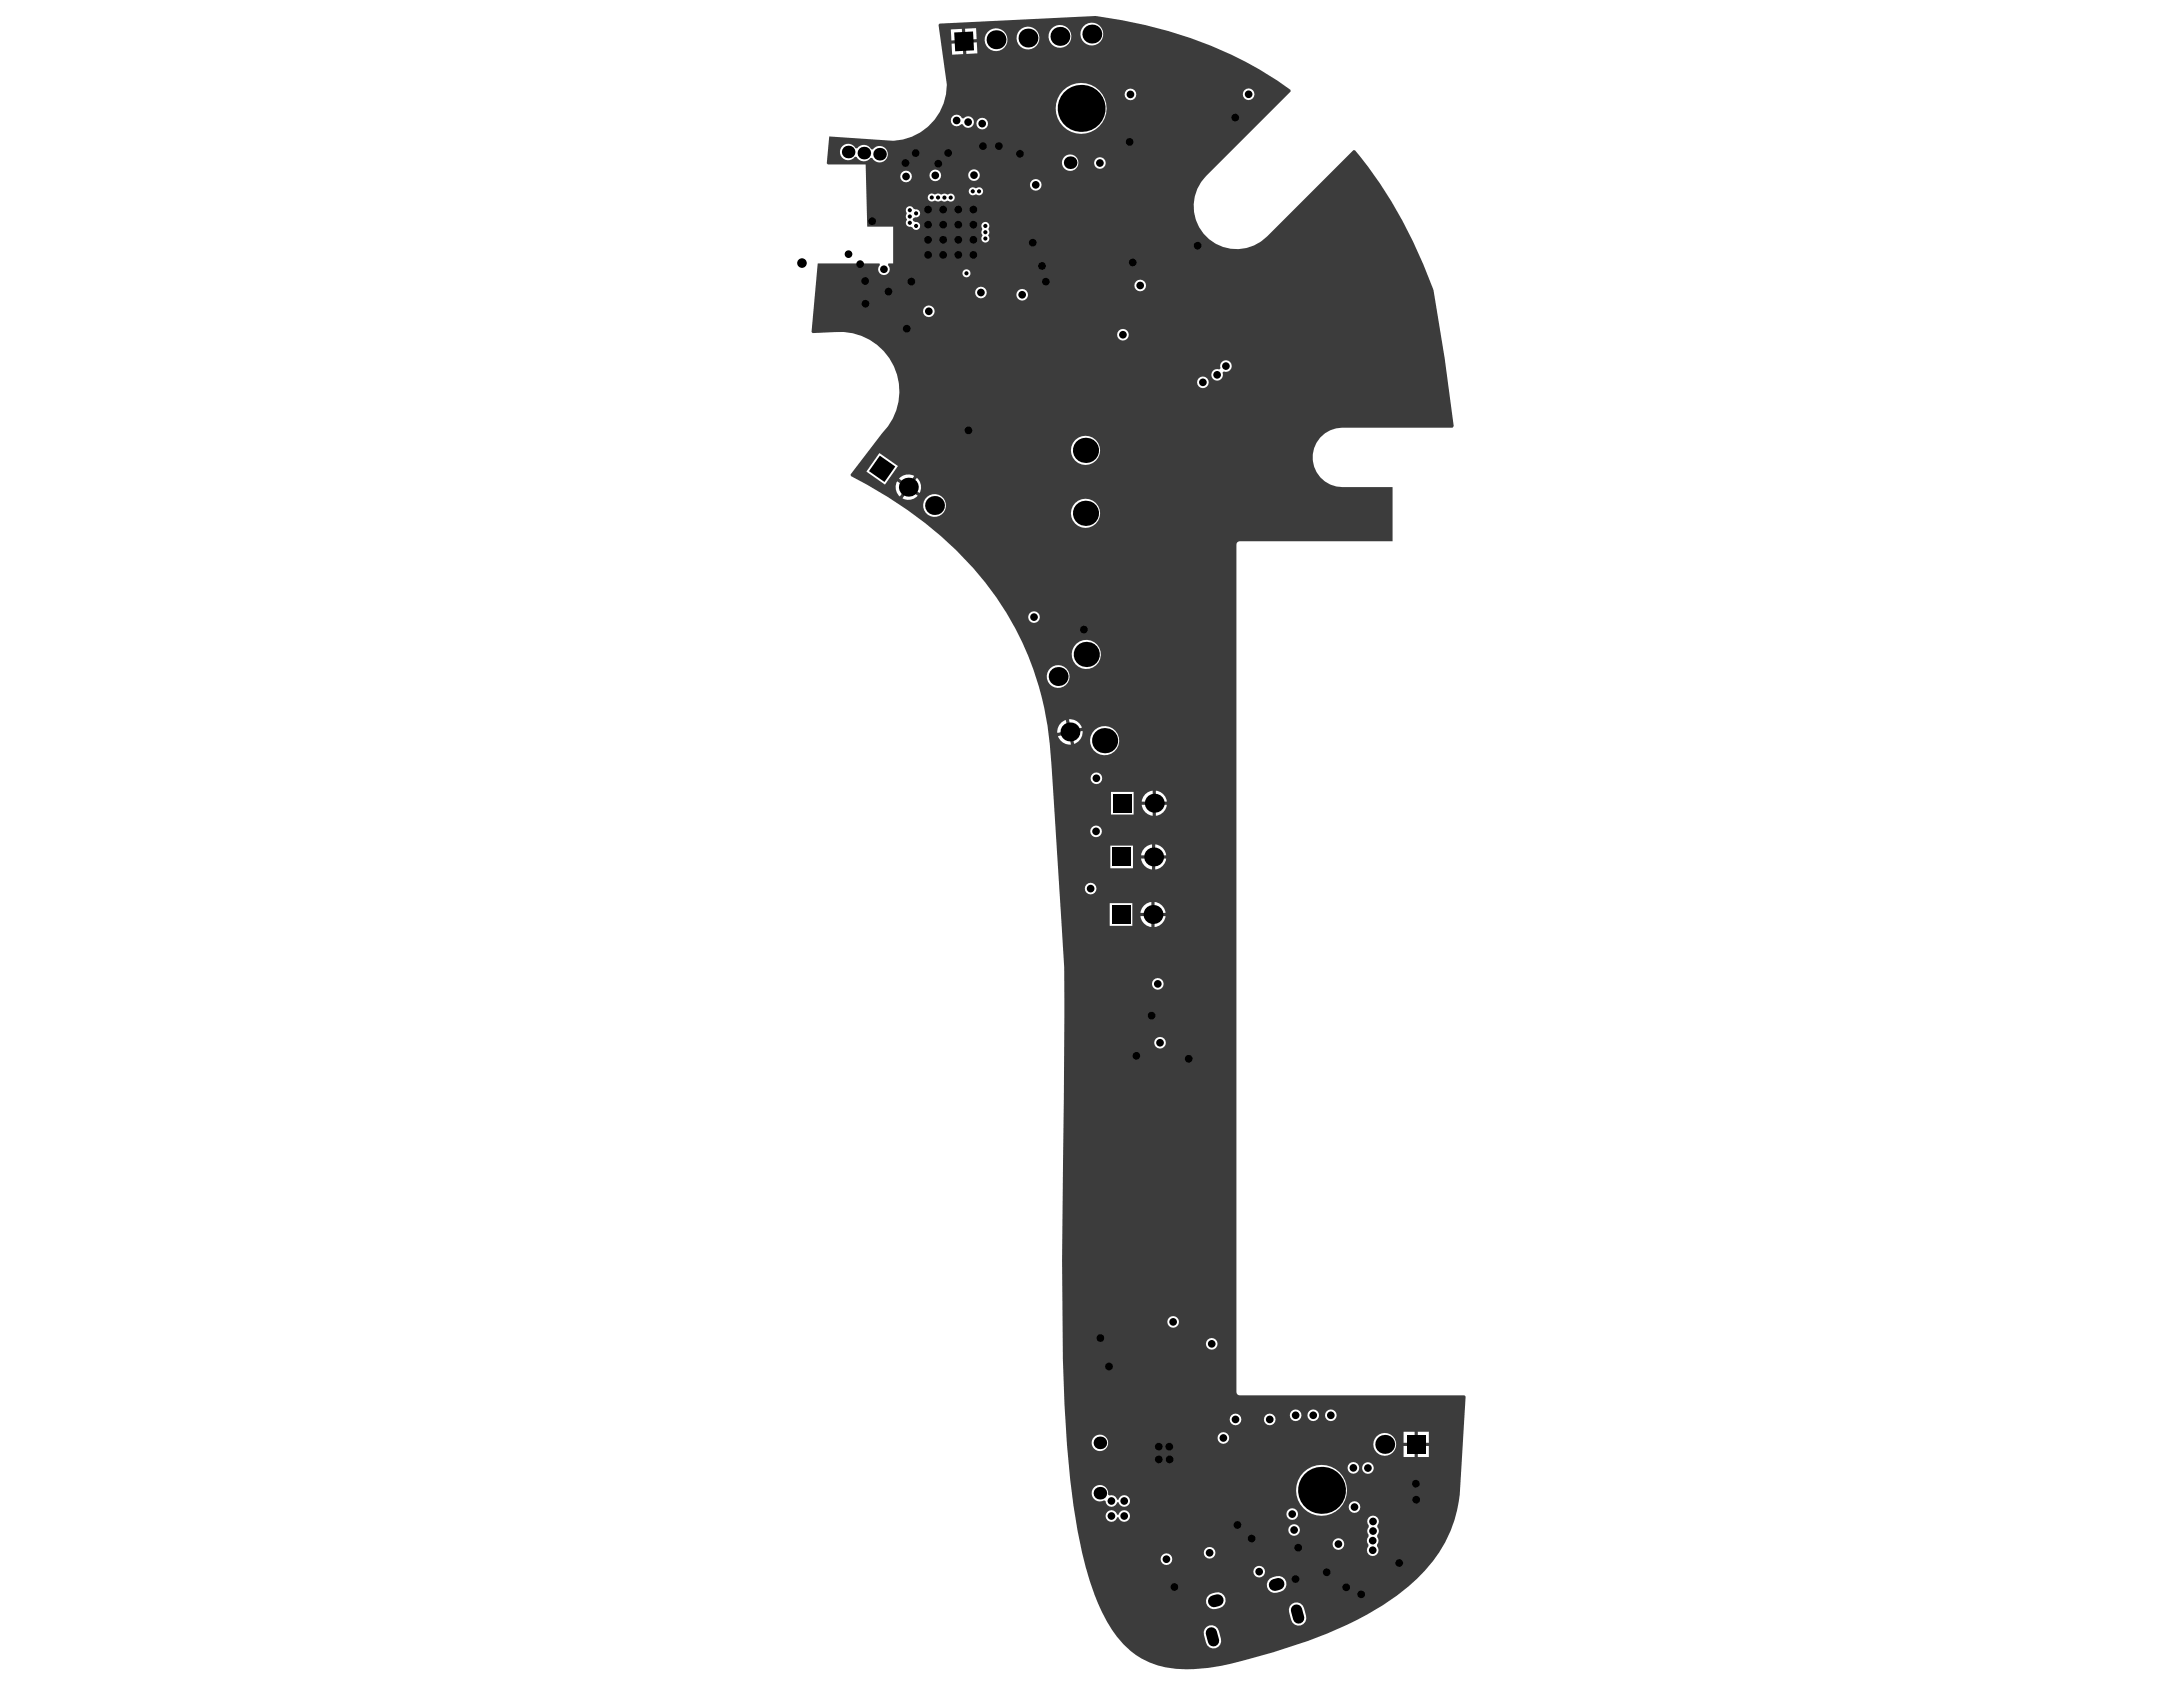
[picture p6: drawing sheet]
<svg xmlns="http://www.w3.org/2000/svg" width="279mm" height="216mm" viewBox="0 0 279 216" stroke-linecap="round" stroke-linejoin="round" font-family="sans-serif">
<path d="M120.3 3l19.9-1a54.9 54.9 0 0 1 23.3 8.3l1.7 1.2v.2l-10.8 10.8a5.5 5.5 0 0 0-1.6 3.6 5.4 5.4 0 0 0 .7 2.9v.1a5.4 5.4 0 0 0 2.1 2.1 5.4 5.4 0 0 0 2.9 .7 5.4 5.4 0 0 0 2.8-1l.9-.6 11-11.1h.2a58.7 58.7 0 0 1 10.1 17.9l1.4 8.7 1.2 8.7-.2 .2h-14.1a3.8 3.8 0 0 0-2.2 .7v.1a3.7 3.7 0 0 0-1.4 1.8v.1a3.7 3.7 0 0 0 0 2.3 3.7 3.7 0 0 0 1.3 1.9h.1a3.7 3.7 0 0 0 2.2 .7h6.4v7h-19.5a.42 .42 0 0 0-.5 .4v108.5a.42 .42 0 0 0 .5 .4h28.7l.2 .1-.8 12.6a17.2 17.2 0 0 1-6.5 11.7 41.5 41.5 0 0 1-12.9 7 72 72 0 0 1-12.8 3.5 13.7 13.7 0 0 1-8.5-1.2 13.9 13.9 0 0 1-5.6-7.1 49.3 49.3 0 0 1-3.1-12.5 159.4 159.4 0 0 1-1.4-18.8 1403 1403 0 0 1 .2-33.4v-12.2a99.3 99.3 0 0 0-.4-10.9l-1.2-19.5-.5-5-.4-2.3-.7-2.8-.7-2.1-1.5-3.5-2-3.8-1.3-2-1.4-1.9-1.5-1.8-2.2-2.3-2-1.8-2-1.7-2.2-1.6-2.5-1.7-4.8-2.7v-.2l4.7-6.1 .7-1 .4-1.1 .3-1.1 .1-1.2-.1-1.2-.2-1-.4-1.1-.6-1.1-.7-.8-.8-.8-1-.7-1.1-.5-1.1-.4-1.1-.1-4 .1-.1-.1 .8-8.8h7.9v.2a.74 .74 0 0 0 0 1.1 .74 .74 0 0 0 1.1 0 .74 .74 0 0 0-.1-1.1l.1-.2h.6v-4.7h-3.3l-.2-8h-4.8l-.2-.1 .3-3.4 8.3 .5 1.2-.2 1.1-.3 1.1-.6 1-.7 .8-.9 .7-1 .5-1.1 .3-1.2 .1-1.2-1.1-7.6zM123.5 3.7l.1 1.4 1.4-.1-.1-1.4zM121.7 3.8l.1 1.4 1.4-.1-.1-1.4zM138.3 4.4a1.46 1.46 0 0 0 2.9 0 1.46 1.46 0 0 0-2.9 0zM134.2 4.7a1.46 1.46 0 0 0 2.9 0 1.46 1.46 0 0 0-2.9 0zM130.1 4.9a1.46 1.46 0 0 0 2.9 0 1.46 1.46 0 0 0-2.9 0zM126 5.1a1.46 1.46 0 0 0 2.9 0 1.46 1.46 0 0 0-2.9 0zM123.6 5.5l.1 1.4 1.4-.1-.1-1.4zM121.8 5.6l.1 1.4 1.4-.1-.1-1.4zM159.1 12.1a.75 .75 0 0 0 1.5 0 .75 .75 0 0 0-1.5 0zM143.9 12.1a.75 .75 0 0 0 1.5 0 .75 .75 0 0 0-1.5 0zM121.9 14.9a.74 .74 0 0 0 0 1.1 .74 .74 0 0 0 1.1-.1h.2a.75 .75 0 0 0 1.1 .4 .75 .75 0 0 0 .2-1.1 .75 .75 0 0 0-1.2 0l-.2-.1a.75 .75 0 0 0-1.2-.2zM125 15.8a.75 .75 0 0 0 1.5 0 .75 .75 0 0 0-1.5 0zM135.1 13.9a3.3 3.3 0 0 0 6.5 0 3.3 3.3 0 0 0-6.5 0zM107.9 18.7a1.05 1.05 0 0 0-.1 1.5 1.05 1.05 0 0 0 1.6-.1h.2a1.05 1.05 0 0 0 1.8 .1h.2a1.05 1.05 0 0 0 1.6 .4 1.05 1.05 0 0 0 .1-1.6 1.05 1.05 0 0 0-1.6 .1h-.2a1.05 1.05 0 0 0-1.8-.1h-.2a1.05 1.05 0 0 0-1.6-.3zM140 20.9a.75 .75 0 0 0 1.5 0 .75 .75 0 0 0-1.5 0zM135.9 20.8a1.06 1.06 0 0 0 2.1 0 1.06 1.06 0 0 0-2.1 0zM123.9 22.4a.75 .75 0 0 0 1.5 0 .75 .75 0 0 0-1.5 0zM119 22.4a.75 .75 0 0 0 1.5 0 .75 .75 0 0 0-1.5 0zM115.2 22.6a.75 .75 0 0 0 1.5 0 .75 .75 0 0 0-1.5 0zM124.1 24.1a.54 .54 0 0 0 .1 .8 .54 .54 0 0 0 .7 0 .54 .54 0 0 0 .8 0 .54 .54 0 0 0 0-.8 .54 .54 0 0 0-.8 0l-.1-.1a.49 .49 0 0 0-.7 .1zM131.8 23.7a.75 .75 0 0 0 1.5 0 .75 .75 0 0 0-1.5 0zM118.9 24.9a.54 .54 0 0 0 0 .8 .54 .54 0 0 0 .8 0l.4 .1 .4-.1 .4 .1 .4-.1a.54 .54 0 0 0 .7 0 .54 .54 0 0 0 0-.8 .54 .54 0 0 0-.7 0l-.4-.1-.4 .1-.4-.1-.4 .1-.2-.1a.49 .49 0 0 0-.6 .1zM116.1 26.5a.58 .58 0 0 0 0 .8l-.1 .2a.6 .6 0 0 0 .1 .6 .51 .51 0 0 0-.1 .7 .51 .51 0 0 0 .5 .2l.3 .1a.51 .51 0 0 0 .6 .3 .51 .51 0 0 0 .3-.6 .51 .51 0 0 0-.5-.4l-.3-.1-.1-.2a.62 .62 0 0 1 .6-.3 .51 .51 0 0 0 .3-.6 .51 .51 0 0 0-.5-.4l-.3-.1a.52 .52 0 0 0-.8-.2zM125.7 28.5a.58 .58 0 0 0 0 .8v.2a.6 .6 0 0 0 0 .7 .54 .54 0 0 0 .1 .7 .54 .54 0 0 0 .8-.1 .54 .54 0 0 0-.1-.7 .58 .58 0 0 0 0-.8 .54 .54 0 0 0 0-.7 .54 .54 0 0 0-.8-.1zM123.2 35a.52 .52 0 0 0 1 0 .52 .52 0 0 0-1 0zM145.2 36.5a.75 .75 0 0 0 1.5 0 .75 .75 0 0 0-1.5 0zM124.8 37.4a.75 .75 0 0 0 1.5 0 .75 .75 0 0 0-1.5 0zM130.1 37.7a.75 .75 0 0 0 1.5 0 .75 .75 0 0 0-1.5 0zM118.1 39.8a.75 .75 0 0 0 1.5 0 .75 .75 0 0 0-1.5 0zM143 42.8a.75 .75 0 0 0 1.5 0 .75 .75 0 0 0-1.5 0zM155.3 47.4a.75 .75 0 0 0 .3 1.3 .75 .75 0 0 0 .9-1l.1-.2a.75 .75 0 0 0 1-.6 .75 .75 0 0 0-.8-.8 .75 .75 0 0 0-.6 1l-.1 .2a.76 .76 0 0 0-.8 .1zM153.2 48.9a.75 .75 0 0 0 1.5 0 .75 .75 0 0 0-1.5 0zM137.1 57.6a1.87 1.87 0 0 0 3.7 0 1.87 1.87 0 0 0-3.7 0zM112.5 58l-1.6 2.4 2.4 1.6 1.6-2.4zM115.2 61.1l-.1 .2 1.1 .8 .8-1.2a1.57 1.57 0 0 0-1.8 .2zM117.3 61.1l-.8 1.2 1.2 .8a1.57 1.57 0 0 0-.4-2zM114.8 61.6a1.57 1.57 0 0 0 .4 1.9l.8-1.1zM116.3 62.6l-.8 1.2a1.57 1.57 0 0 0 2-.4zM118.1 64.7a1.5 1.5 0 0 0 3 0 1.5 1.5 0 0 0-3 0zM137.1 65.7a1.87 1.87 0 0 0 3.7 0 1.87 1.87 0 0 0-3.7 0zM131.6 79a.75 .75 0 0 0 1.5 0 .75 .75 0 0 0-1.5 0zM137.2 83.8a1.87 1.87 0 0 0 3.7 0 1.87 1.87 0 0 0-3.7 0zM134 86.6a1.46 1.46 0 0 0 2.9 0 1.46 1.46 0 0 0-2.9 0zM136.8 92.1l.3 1.3 1.4-.3a1.57 1.57 0 0 0-1.7-1zM135.8 92.5a1.56 1.56 0 0 0-.5 1.3l1.4-.3-.3-1.4zM137.2 93.8l.3 1.4a1.57 1.57 0 0 0 1.1-1.7zM135.4 94.2a1.57 1.57 0 0 0 1.7 1.1l-.3-1.4zM139.5 94.8a1.87 1.87 0 0 0 3.7 0 1.87 1.87 0 0 0-3.7 0zM139.6 99.6a.75 .75 0 0 0 1.5 0 .75 .75 0 0 0-1.5 0zM147.9 101.2v1.4h1.4a1.57 1.57 0 0 0-1.4-1.4zM146.6 101.6l-.3 .4-.2 .6h1.4v-1.4l-.6 .2zM142.2 101.3v2.9h2.9v-2.9zM147.9 103v1.4a1.57 1.57 0 0 0 1.4-1.4zM146.1 103a1.57 1.57 0 0 0 1.4 1.4v-1.4zM139.5 106.4a.75 .75 0 0 0 1.5 0 .75 .75 0 0 0-1.5 0zM147.9 108.1v1.4h1.4a1.57 1.57 0 0 0-1.4-1.4zM146.5 108.5l-.3 .4-.2 .6h1.4v-1.4l-.6 .2zM142.1 108.2v2.9h2.9v-2.9zM147.9 109.9v1.4a1.57 1.57 0 0 0 1.4-1.4zM146 109.9a1.57 1.57 0 0 0 1.4 1.4v-1.4zM138.8 113.7a.75 .75 0 0 0 1.5 0 .75 .75 0 0 0-1.5 0zM147.8 115.4v1.4h1.4a1.57 1.57 0 0 0-1.4-1.4zM146.4 115.9l-.2 .3-.2 .6h1.4v-1.4l-.6 .2zM142 115.6v2.9h2.9v-2.9zM147.8 117.2v1.4a1.57 1.57 0 0 0 1.4-1.4zM146 117.2a1.57 1.57 0 0 0 1.4 1.4v-1.4zM147.4 125.9a.75 .75 0 0 0 1.5 0 .75 .75 0 0 0-1.5 0zM147.7 133.4a.75 .75 0 0 0 1.5 0 .75 .75 0 0 0-1.5 0zM149.4 169.2a.75 .75 0 0 0 1.5 0 .75 .75 0 0 0-1.5 0zM154.3 172a.75 .75 0 0 0 1.5 0 .75 .75 0 0 0-1.5 0zM169.6 181.1a.75 .75 0 0 0 1.5 0 .75 .75 0 0 0-1.5 0zM167.3 181.1a.75 .75 0 0 0 1.5 0 .75 .75 0 0 0-1.5 0zM165.1 181.1a.75 .75 0 0 0 1.5 0 .75 .75 0 0 0-1.5 0zM161.8 181.7a.75 .75 0 0 0 1.5 0 .75 .75 0 0 0-1.5 0zM157.4 181.7a.75 .75 0 0 0 1.5 0 .75 .75 0 0 0-1.5 0zM181.5 183.2v1.4h1.4v-1.4zM179.6 183.2v1.4h1.5v-1.4zM155.8 184a.75 .75 0 0 0 1.5 0 .75 .75 0 0 0-1.5 0zM139.7 184.7a1.06 1.06 0 0 0 2.1 0 1.06 1.06 0 0 0-2.1 0zM175.8 184.9a1.46 1.46 0 0 0 2.9 0 1.46 1.46 0 0 0-2.9 0zM181.5 185.1v1.4h1.4v-1.4zM179.6 185.1v1.4h1.5v-1.4zM172.5 187.9a.75 .75 0 0 0 1.5 0 .75 .75 0 0 0-1.5 0zM174.3 187.9a.75 .75 0 0 0 1.5 0 .75 .75 0 0 0-1.5 0zM140 190.4a1.06 1.06 0 0 0-.1 1.3 1.06 1.06 0 0 0 1.4 .3l.2 .1a.74 .74 0 0 0 .7 .7 .74 .74 0 0 0 .8-.5h.2a.74 .74 0 0 0 1.1 .4 .74 .74 0 0 0 0-1.2 .74 .74 0 0 0-1.1 .4h-.2a.71 .71 0 0 0-1-.5l-.2-.1a1.05 1.05 0 0 0-.6-1.1 1.05 1.05 0 0 0-1.2 .2zM172.6 192.9a.75 .75 0 0 0 1.5 0 .75 .75 0 0 0-1.5 0zM141.7 193.5a.74 .74 0 0 0 .2 1.2 .74 .74 0 0 0 1.1-.5h.2a.74 .74 0 0 0 1.1 .4 .74 .74 0 0 0 0-1.2 .74 .74 0 0 0-1.1 .5h-.2a.73 .73 0 0 0-1.3-.4zM165.9 190.7a3.3 3.3 0 0 0 6.5 0 3.3 3.3 0 0 0-6.5 0zM164.6 193.8a.75 .75 0 0 0 1.5 0 .75 .75 0 0 0-1.5 0zM164.9 195.8a.75 .75 0 0 0 1.5 0 .75 .75 0 0 0-1.5 0zM170.6 197.6a.75 .75 0 0 0 1.4 0 .75 .75 0 0 0-1.4 0zM175.2 194.2a.87 .87 0 0 0 0 1.1 .98 .98 0 0 0 0 1.1v.2a.92 .92 0 0 0 0 1.2 .98 .98 0 0 0 0 1.1 .74 .74 0 0 0 1 0 .74 .74 0 0 0 .1-1l-.1-.1a.98 .98 0 0 0 .1-1.1v-.2a.92 .92 0 0 0 0-1.2 .98 .98 0 0 0 0-1.1 .75 .75 0 0 0-1.1 0zM154.1 198.7a.75 .75 0 0 0 1.5 0 .75 .75 0 0 0-1.5 0zM148.5 199.5a.75 .75 0 0 0 1.5 0 .75 .75 0 0 0-1.5 0zM160.4 201.1a.75 .75 0 0 0 1.5 0 .75 .75 0 0 0-1.5 0zM162.5 202a1.03 1.03 0 0 0-.3 1.3 1.03 1.03 0 0 0 1.2 .5 1.11 1.11 0 0 0 1.1-.5 1.11 1.11 0 0 0-.1-1.2 1.35 1.35 0 0 0-1.9-.1zM154.8 204.1a1.03 1.03 0 0 0-.3 1.3 1.03 1.03 0 0 0 1.1 .5 1.11 1.11 0 0 0 1.1-.5 1.11 1.11 0 0 0 0-1.2 1.35 1.35 0 0 0-1.9-.1zM165.3 205.3l-.2 .3a2.31 2.31 0 0 0 .6 2.3 .99 .99 0 0 0 1.1-.1 .99 .99 0 0 0 .4-1l-.3-1a.99 .99 0 0 0-1.6-.5zM154.4 208.2l-.2 .3a2.31 2.31 0 0 0 .6 2.3 .99 .99 0 0 0 1.1 0 .99 .99 0 0 0 .4-1.1l-.3-1a.99 .99 0 0 0-1.6-.5z" fill="#3c3c3c"/>
<g fill="#000">
<circle cx="108.6" cy="19.5" r=".81"/>
<circle cx="110.6" cy="19.6" r=".81"/>
<circle cx="112.6" cy="19.7" r=".81"/>
<circle cx="117.2" cy="19.6" r=".49"/>
<circle cx="121.4" cy="19.6" r=".49"/>
<circle cx="122.4" cy="15.4" r=".49"/>
<circle cx="123.9" cy="15.6" r=".49"/>
<circle cx="125.7" cy="15.8" r=".49"/>
<circle cx="125.8" cy="18.7" r=".49"/>
<circle cx="127.5" cy="5.1" r="1.21"/>
<circle cx="127.8" cy="18.7" r=".49"/>
<circle cx="130.5" cy="19.7" r=".49"/>
<circle cx="131.6" cy="4.9" r="1.21"/>
<circle cx="135.7" cy="4.7" r="1.21"/>
<circle cx="138.4" cy="13.9" r="3"/>
<circle cx="139.7" cy="4.4" r="1.21"/>
<circle cx="144.6" cy="18.2" r=".49"/>
<circle cx="144.7" cy="12.1" r=".49"/>
<circle cx="158.1" cy="15" r=".49"/>
<circle cx="159.8" cy="12.1" r=".49"/>
<circle cx="102.6" cy="33.7" r=".61"/>
<circle cx="108.6" cy="32.5" r=".49"/>
<circle cx="110.1" cy="33.8" r=".49"/>
<circle cx="110.7" cy="36" r=".49"/>
<circle cx="110.8" cy="38.9" r=".49"/>
<circle cx="111.6" cy="28.3" r=".49"/>
<circle cx="113.1" cy="34.5" r=".49"/>
<circle cx="113.7" cy="37.3" r=".49"/>
<circle cx="115.9" cy="20.9" r=".49"/>
<circle cx="116" cy="22.6" r=".49"/>
<circle cx="116.4" cy="28.5" r=".27"/>
<circle cx="116.4" cy="26.9" r=".27"/>
<circle cx="116.4" cy="27.7" r=".27"/>
<circle cx="116.6" cy="36" r=".49"/>
<circle cx="117.3" cy="27.3" r=".27"/>
<circle cx="117.3" cy="28.9" r=".27"/>
<circle cx="118.8" cy="26.8" r=".49"/>
<circle cx="118.8" cy="30.7" r=".49"/>
<circle cx="118.8" cy="28.8" r=".49"/>
<circle cx="118.8" cy="32.6" r=".49"/>
<circle cx="118.9" cy="39.8" r=".49"/>
<circle cx="119.3" cy="25.3" r=".27"/>
<circle cx="119.7" cy="22.4" r=".49"/>
<circle cx="120.1" cy="25.3" r=".27"/>
<circle cx="120.1" cy="20.9" r=".49"/>
<circle cx="120.7" cy="26.8" r=".49"/>
<circle cx="120.7" cy="30.7" r=".49"/>
<circle cx="120.7" cy="28.8" r=".49"/>
<circle cx="120.7" cy="32.6" r=".49"/>
<circle cx="120.9" cy="25.3" r=".27"/>
<circle cx="121.7" cy="25.3" r=".27"/>
<circle cx="122.7" cy="26.8" r=".49"/>
<circle cx="122.7" cy="30.7" r=".49"/>
<circle cx="122.7" cy="28.8" r=".49"/>
<circle cx="122.7" cy="32.6" r=".49"/>
<circle cx="123.7" cy="35" r=".27"/>
<circle cx="124.5" cy="24.5" r=".27"/>
<circle cx="124.6" cy="26.8" r=".49"/>
<circle cx="124.6" cy="30.7" r=".49"/>
<circle cx="124.6" cy="28.8" r=".49"/>
<circle cx="124.6" cy="32.6" r=".49"/>
<circle cx="124.7" cy="22.4" r=".49"/>
<circle cx="125.3" cy="24.5" r=".27"/>
<circle cx="125.5" cy="37.4" r=".49"/>
<circle cx="126.1" cy="28.9" r=".27"/>
<circle cx="126.1" cy="29.7" r=".27"/>
<circle cx="126.1" cy="30.5" r=".27"/>
<circle cx="130.8" cy="37.7" r=".49"/>
<circle cx="132.2" cy="31.1" r=".49"/>
<circle cx="132.6" cy="23.7" r=".49"/>
<circle cx="133.4" cy="34" r=".49"/>
<circle cx="133.9" cy="36" r=".49"/>
<circle cx="137" cy="20.8" r=".81"/>
<circle cx="140.8" cy="20.9" r=".49"/>
<circle cx="145" cy="33.6" r=".49"/>
<circle cx="145.9" cy="36.5" r=".49"/>
<circle cx="153.3" cy="31.4" r=".49"/>
<circle cx="116.1" cy="42.1" r=".49"/>
<circle cx="124" cy="55.1" r=".49"/>
<circle cx="138.9" cy="57.6" r="1.61"/>
<circle cx="143.7" cy="42.8" r=".49"/>
<circle cx="154" cy="48.9" r=".49"/>
<circle cx="155.8" cy="48" r=".49"/>
<circle cx="156.9" cy="46.9" r=".49"/>
<circle cx="116.3" cy="62.3" r="1.21"/>
<circle cx="119.6" cy="64.7" r="1.21"/>
<circle cx="132.3" cy="79" r=".49"/>
<circle cx="138.9" cy="65.7" r="1.61"/>
<circle cx="135.4" cy="86.6" r="1.21"/>
<circle cx="136.9" cy="93.7" r="1.21"/>
<circle cx="138.7" cy="80.6" r=".49"/>
<circle cx="139" cy="83.8" r="1.61"/>
<circle cx="140.3" cy="99.6" r=".49"/>
<circle cx="141.4" cy="94.8" r="1.61"/>
<circle cx="139.6" cy="113.7" r=".49"/>
<circle cx="140.3" cy="106.4" r=".49"/>
<circle cx="147.6" cy="117" r="1.21"/>
<circle cx="147.7" cy="109.7" r="1.21"/>
<circle cx="147.7" cy="102.8" r="1.21"/>
<circle cx="145.4" cy="135.1" r=".49"/>
<circle cx="147.4" cy="130" r=".49"/>
<circle cx="148.2" cy="125.9" r=".49"/>
<circle cx="148.5" cy="133.4" r=".49"/>
<circle cx="152.1" cy="135.5" r=".49"/>
<circle cx="140.8" cy="171.2" r=".49"/>
<circle cx="141.9" cy="174.9" r=".49"/>
<circle cx="150.1" cy="169.2" r=".49"/>
<circle cx="155.1" cy="172" r=".49"/>
<circle cx="140.8" cy="191.1" r=".81"/>
<circle cx="140.8" cy="184.7" r=".81"/>
<circle cx="142.2" cy="194" r=".49"/>
<circle cx="142.2" cy="192.1" r=".49"/>
<circle cx="143.9" cy="194" r=".49"/>
<circle cx="143.9" cy="192.1" r=".49"/>
<circle cx="148.3" cy="185.1" r=".49"/>
<circle cx="148.3" cy="186.8" r=".49"/>
<circle cx="149.3" cy="199.5" r=".49"/>
<circle cx="149.7" cy="185.1" r=".49"/>
<circle cx="149.7" cy="186.8" r=".49"/>
<circle cx="154.8" cy="198.7" r=".49"/>
<circle cx="156.6" cy="184" r=".49"/>
<circle cx="158.1" cy="181.7" r=".49"/>
<circle cx="158.4" cy="195.2" r=".49"/>
<circle cx="160.2" cy="196.9" r=".49"/>
<circle cx="162.5" cy="181.7" r=".49"/>
<circle cx="165.4" cy="193.8" r=".49"/>
<circle cx="165.6" cy="195.8" r=".49"/>
<circle cx="165.8" cy="181.1" r=".49"/>
<circle cx="166.2" cy="198.1" r=".49"/>
<circle cx="168.1" cy="181.1" r=".49"/>
<circle cx="169.1" cy="190.7" r="3"/>
<circle cx="170.3" cy="181.1" r=".49"/>
<circle cx="171.3" cy="197.6" r=".49"/>
<circle cx="173.2" cy="187.9" r=".49"/>
<circle cx="173.4" cy="192.9" r=".49"/>
<circle cx="175.1" cy="187.9" r=".49"/>
<circle cx="175.7" cy="197.2" r=".49"/>
<circle cx="175.7" cy="198.4" r=".49"/>
<circle cx="175.7" cy="194.7" r=".49"/>
<circle cx="175.7" cy="195.9" r=".49"/>
<circle cx="177.2" cy="184.9" r="1.21"/>
<circle cx="181.2" cy="189.9" r=".49"/>
<circle cx="181.3" cy="191.9" r=".49"/>
<circle cx="150.3" cy="203.1" r=".49"/>
<circle cx="161.2" cy="201.1" r=".49"/>
<circle cx="165.8" cy="202.1" r=".49"/>
<circle cx="169.8" cy="201.2" r=".49"/>
<circle cx="172.3" cy="203.1" r=".49"/>
<circle cx="174.2" cy="204" r=".49"/>
<circle cx="179.1" cy="200" r=".49"/>
</g>
<path d="M155 209l.3 1M155.8 204.8l-.4 .1M163.6 202.7l-.4 .1M165.9 206.1l.3 1" fill="none" stroke="#000" stroke-width="1.5"/>
<g fill="#000">
<path d="M122.1 4.2l2.4-.2 .2 2.4-2.4 .2z" fill-rule="evenodd"/>
<path d="M112.6 58.3l2 1.4-1.4 2-2-1.4z" fill-rule="evenodd"/>
<path d="M142.3 115.8h2.4v2.4h-2.4z" fill-rule="evenodd"/>
<path d="M142.4 108.5h2.4v2.4h-2.4z" fill-rule="evenodd"/>
<path d="M142.4 101.6h2.4v2.4h-2.4z" fill-rule="evenodd"/>
<path d="M180.1 183.6h2.4v2.5h-2.4z" fill-rule="evenodd"/>
</g>
</svg>
